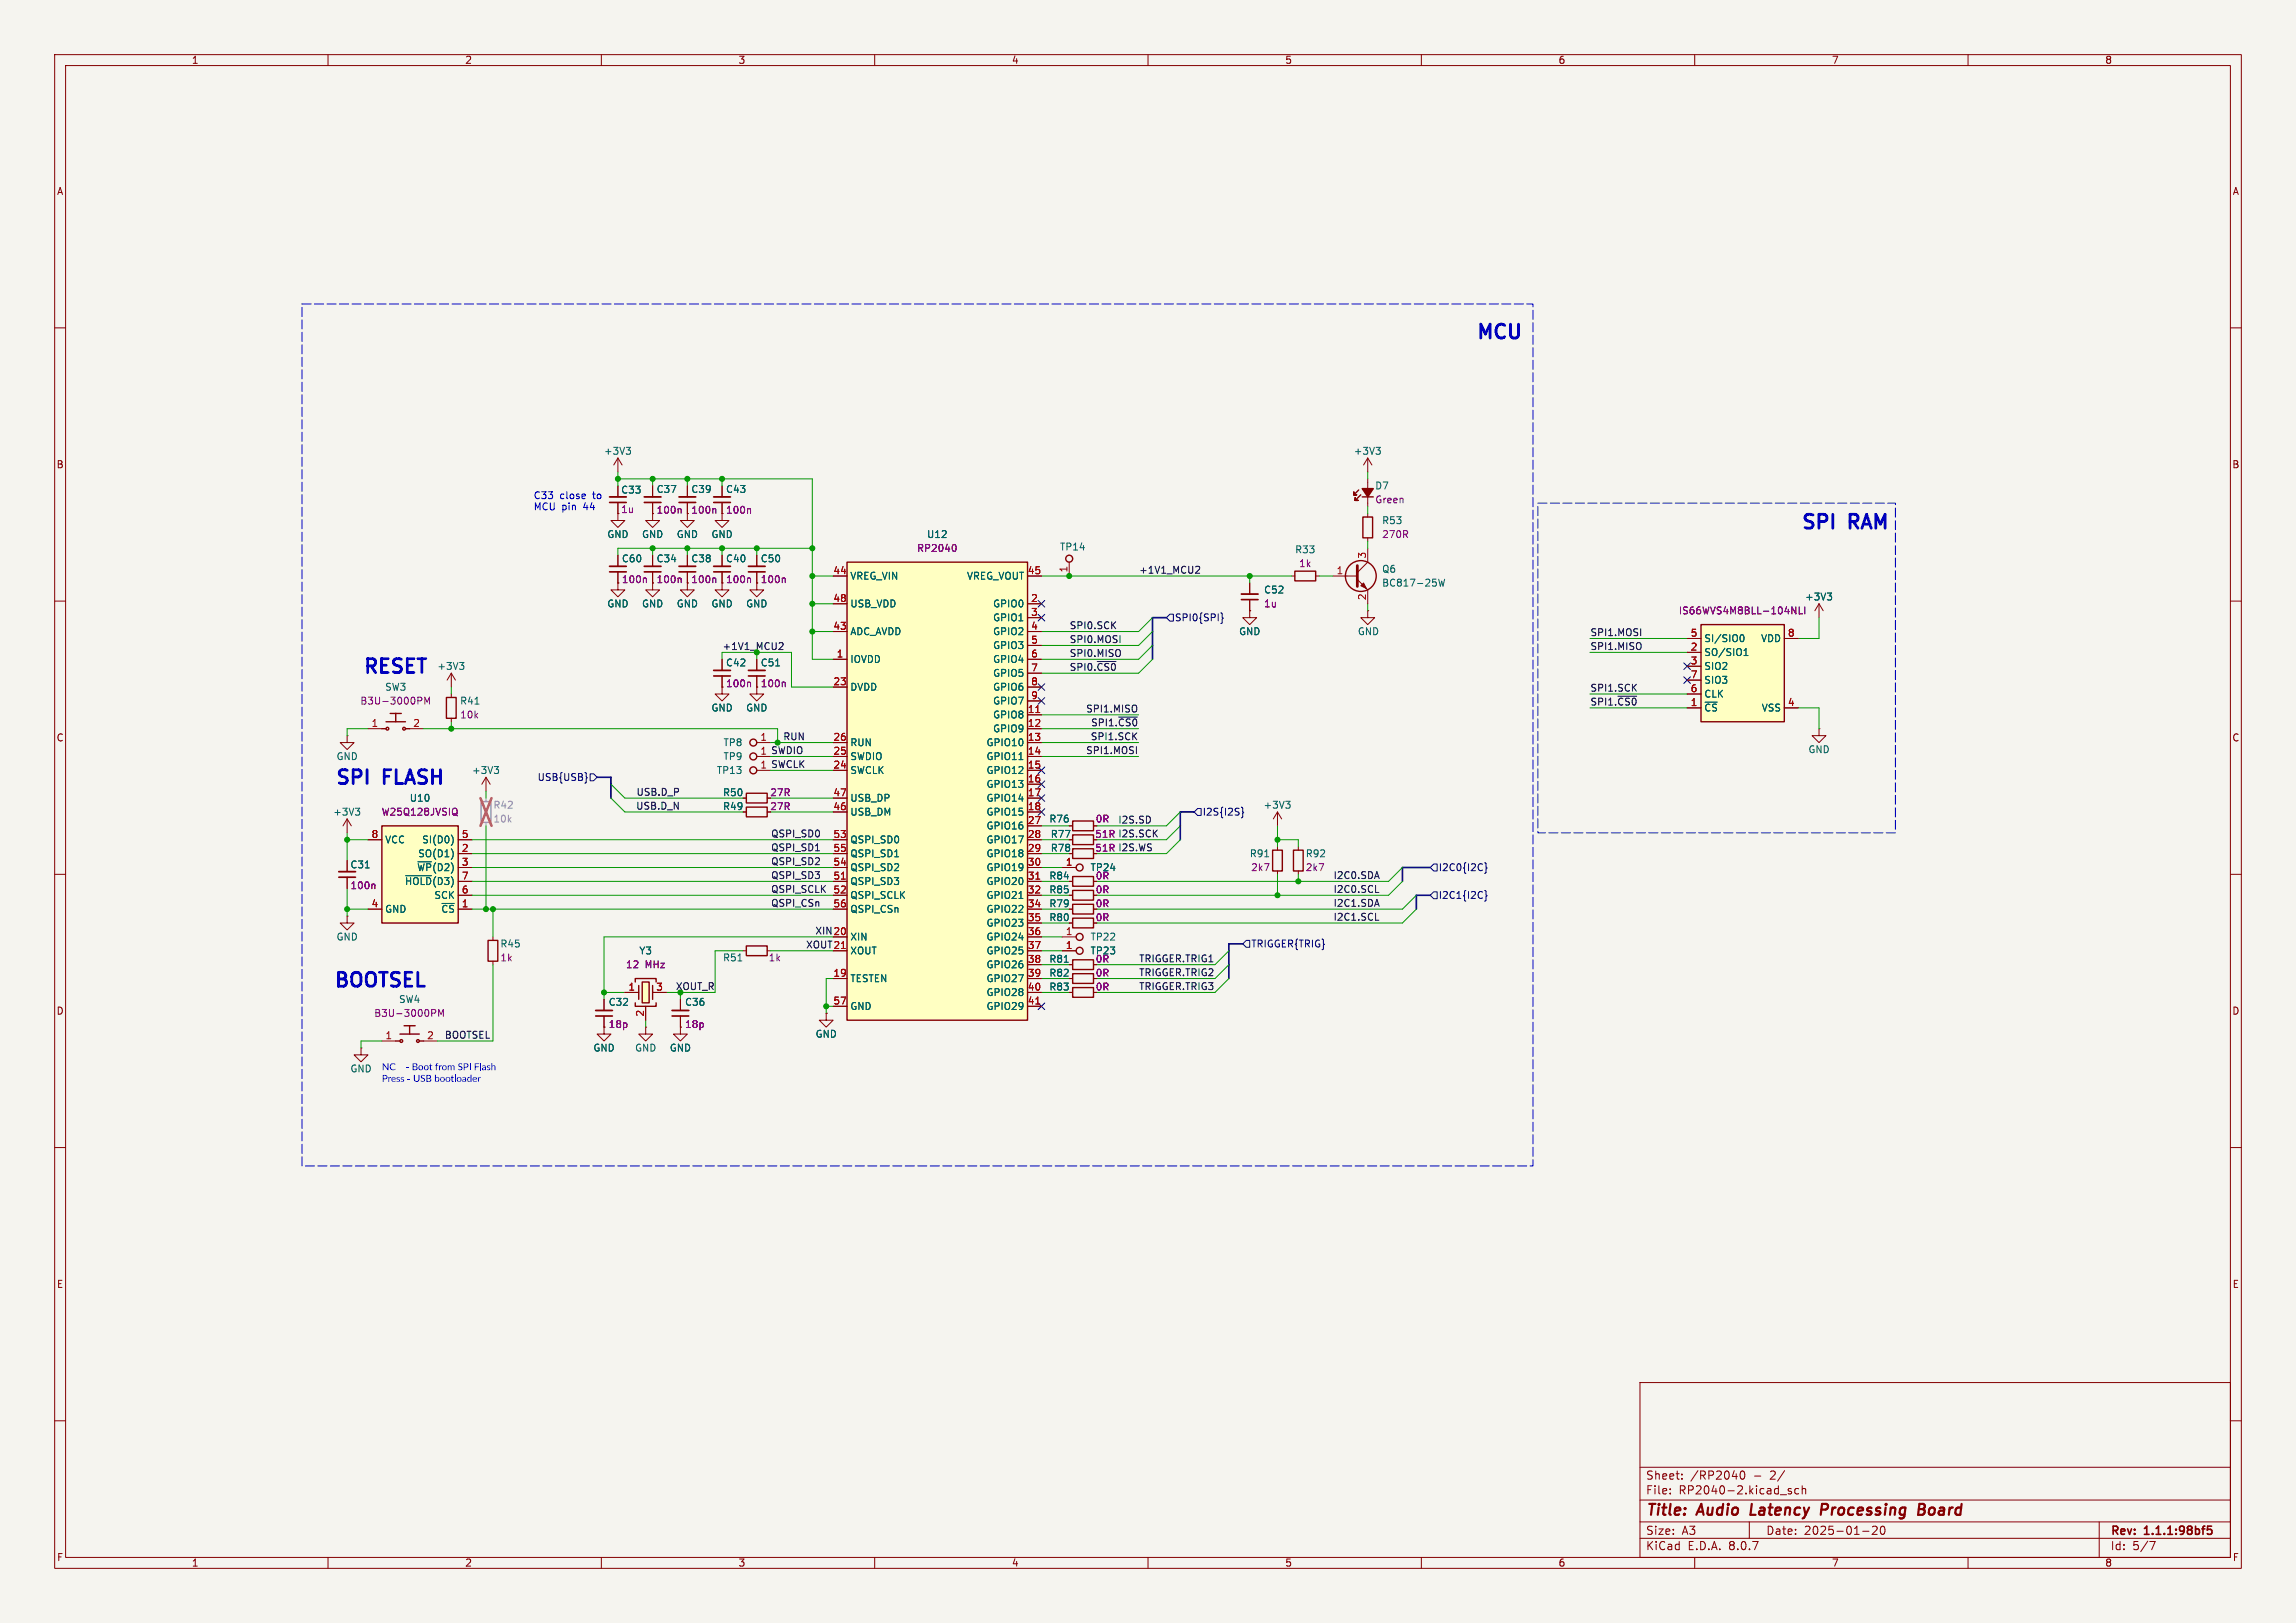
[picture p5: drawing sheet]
<svg xmlns="http://www.w3.org/2000/svg" width="420mm" height="297mm" viewBox="0 0 420 297" stroke-linecap="round" stroke-linejoin="round" font-family="sans-serif">
<defs><g id="words">
<g font-size="3.5" fill="#0000c2">
<text x="269.8" y="62.7">MCU</text>
<text x="329.2" y="97.5">SPI</text>
<text x="338.3" y="97.5">RAM</text>
<text x="66.1" y="124">RESET</text>
<text x="61.1" y="144.3">SPI</text>
<text x="70.2" y="144.3">FLASH</text>
<text x="60.8" y="181.4">BOOTSEL</text>
</g>
<g font-size="2.8" fill="#840000">
<text x="301" y="277.9">Title:</text>
<text x="310.6" y="277.9">Audio</text>
<text x="321.1" y="277.9">Latency</text>
<text x="334.7" y="277.9">Processing</text>
<text x="353.3" y="277.9">Board</text>
</g>
<g font-size="2.1" fill="#840000">
<text x="301" y="273.7">File:</text>
<text x="301" y="271">Sheet:</text>
<text x="307.1" y="273.7">RP2040-2.kicad_sch</text>
<text x="309.2" y="271">/RP2040</text>
<text x="320.8" y="271">-</text>
<text x="324" y="271">2/</text>
<text x="301" y="281.1">Size:</text>
<text x="307.6" y="281.1">A3</text>
<text x="323" y="281.1">Date:</text>
<text x="330" y="281.1">2025-01-20</text>
<text x="386" y="281.3">Rev:</text>
<text x="392.4" y="281.3">1.1.1:98bf5</text>
<text x="301" y="283.9">KiCad</text>
<text x="308.7" y="283.9">E.D.A.</text>
<text x="316.3" y="283.9">8.0.7</text>
<text x="386" y="283.9">Id:</text>
<text x="390.1" y="283.9">5/7</text>
</g>
<g font-size="1.8" fill="#840000">
<text x="35" y="11.9">1</text>
<text x="85" y="11.9">2</text>
<text x="135" y="11.9">3</text>
<text x="185" y="11.9">4</text>
<text x="235" y="11.9">5</text>
<text x="285" y="11.9">6</text>
<text x="335" y="11.9">7</text>
<text x="385" y="11.9">8</text>
<text x="10.3" y="35.9">A</text>
<text x="408.3" y="35.9">A</text>
<text x="10.3" y="85.9">B</text>
<text x="408.2" y="85.9">B</text>
<text x="113.5" y="90.5">C33</text>
<text x="10.3" y="135.9">C</text>
<text x="408.2" y="135.9">C</text>
<text x="140.8" y="145.9">27R</text>
<text x="140.8" y="148.4">27R</text>
<text x="200.2" y="153.5">51R</text>
<text x="200.3" y="150.7">0R</text>
<text x="64" y="159.1">C31</text>
<text x="200.2" y="156.1">51R</text>
<text x="200.3" y="163.7">0R</text>
<text x="200.3" y="166.2">0R</text>
<text x="200.3" y="168.8">0R</text>
<text x="200.3" y="178.9">0R</text>
<text x="200.3" y="176.4">0R</text>
<text x="10.3" y="185.9">D</text>
<text x="200.3" y="181.5">0R</text>
<text x="408.2" y="185.9">D</text>
<text x="10.3" y="235.9">E</text>
<text x="408.3" y="235.9">E</text>
<text x="10.3" y="285.9">F</text>
<text x="35" y="286.9">1</text>
<text x="85" y="286.9">2</text>
<text x="135" y="286.9">3</text>
<text x="185" y="286.9">4</text>
<text x="235" y="286.9">5</text>
<text x="285" y="286.9">6</text>
<text x="335" y="286.9">7</text>
<text x="385" y="286.9">8</text>
<text x="408.3" y="285.9">F</text>
</g>
<g font-size="1.8" fill="#006464">
<text x="110.4" y="83.4">+3V3</text>
<text x="247.6" y="83.4">+3V3</text>
<text x="251.5" y="89.8">D7</text>
<text x="120" y="90.4">C37</text>
<text x="126.4" y="90.4">C39</text>
<text x="132.7" y="90.4">C43</text>
<text x="111" y="98.7">GND</text>
<text x="117.3" y="98.7">GND</text>
<text x="123.7" y="98.7">GND</text>
<text x="130" y="98.7">GND</text>
<text x="169.5" y="98.7">U12</text>
<text x="193.8" y="100.9">TP14</text>
<text x="236.8" y="101.4">R33</text>
<text x="252.7" y="96.1">R53</text>
<text x="113.7" y="103.1">C60</text>
<text x="120" y="103.1">C34</text>
<text x="126.4" y="103.1">C38</text>
<text x="132.7" y="103.1">C40</text>
<text x="139.1" y="103.1">C50</text>
<text x="155.4" y="106.3">VREG_VIN</text>
<text x="176.8" y="106.3">VREG_VOUT</text>
<text x="252.7" y="107.5">BC817-25W</text>
<text x="252.7" y="105">Q6</text>
<text x="111" y="111.4">GND</text>
<text x="117.3" y="111.4">GND</text>
<text x="123.7" y="111.4">GND</text>
<text x="130" y="111.4">GND</text>
<text x="136.4" y="111.4">GND</text>
<text x="155.4" y="111.4">USB_VDD</text>
<text x="181.6" y="111.4">GPIO0</text>
<text x="181.6" y="113.9">GPIO1</text>
<text x="231.1" y="108.8">C52</text>
<text x="330.1" y="110.1">+3V3</text>
<text x="155.4" y="116.4">ADC_AVDD</text>
<text x="181.6" y="116.4">GPIO2</text>
<text x="181.6" y="119">GPIO3</text>
<text x="226.6" y="116.4">GND</text>
<text x="248.3" y="116.4">GND</text>
<text x="311.7" y="117.7">SI/SIO0</text>
<text x="322.1" y="117.7">VDD</text>
<text x="79.9" y="122.8">+3V3</text>
<text x="132.7" y="122.1">C42</text>
<text x="139.1" y="122.1">C51</text>
<text x="155.4" y="121.5">IOVDD</text>
<text x="181.6" y="121.5">GPIO4</text>
<text x="181.6" y="124.1">GPIO5</text>
<text x="311.7" y="120.2">SO/SIO1</text>
<text x="311.7" y="122.8">SIO2</text>
<text x="311.7" y="125.3">SIO3</text>
<text x="70.4" y="126.6">SW3</text>
<text x="84.1" y="129.1">R41</text>
<text x="130" y="130.4">GND</text>
<text x="136.4" y="130.4">GND</text>
<text x="155.4" y="126.6">DVDD</text>
<text x="181.6" y="131.7">GPIO8</text>
<text x="181.6" y="126.6">GPIO6</text>
<text x="181.6" y="129.1">GPIO7</text>
<text x="311.7" y="130.4">~{CS}</text>
<text x="311.7" y="127.9">CLK</text>
<text x="322.2" y="130.4">VSS</text>
<text x="132.2" y="136.7">TP8</text>
<text x="155.4" y="136.8">RUN</text>
<text x="180.4" y="136.8">GPIO10</text>
<text x="181.6" y="134.2">GPIO9</text>
<text x="61.5" y="139.3">GND</text>
<text x="86.3" y="141.8">+3V3</text>
<text x="131" y="141.8">TP13</text>
<text x="132.2" y="139.3">TP9</text>
<text x="155.4" y="141.8">SWCLK</text>
<text x="155.4" y="139.3">SWDIO</text>
<text x="180.4" y="139.3">GPIO11</text>
<text x="180.4" y="141.8">GPIO12</text>
<text x="330.7" y="138">GND</text>
<text x="60.9" y="149.4">+3V3</text>
<text x="74.9" y="146.9">U10</text>
<text x="132.2" y="145.9">R50</text>
<text x="132.2" y="148.4">R49</text>
<text x="155.4" y="149.5">USB_DM</text>
<text x="155.4" y="146.9">USB_DP</text>
<text x="180.4" y="144.4">GPIO13</text>
<text x="180.4" y="146.9">GPIO14</text>
<text x="180.4" y="149.5">GPIO15</text>
<text x="231" y="148.2">+3V3</text>
<text x="70.4" y="154.5">VCC</text>
<text x="77.1" y="154.5">SI(D0)</text>
<text x="155.4" y="154.5">QSPI_SD0</text>
<text x="180.4" y="152">GPIO16</text>
<text x="180.4" y="154.5">GPIO17</text>
<text x="191.9" y="150.7">R76</text>
<text x="192.1" y="153.5">R77</text>
<text x="76.2" y="159.6">~{WP}(D2)</text>
<text x="76.4" y="157.1">SO(D1)</text>
<text x="155.4" y="159.6">QSPI_SD2</text>
<text x="155.4" y="157.1">QSPI_SD1</text>
<text x="180.4" y="157.1">GPIO18</text>
<text x="180.4" y="159.6">GPIO19</text>
<text x="191.9" y="161.1">R84</text>
<text x="192.1" y="156.1">R78</text>
<text x="199.4" y="159.6">TP24</text>
<text x="200.3" y="161.1">0R</text>
<text x="228.5" y="157.1">R91</text>
<text x="238.8" y="157.1">R92</text>
<text x="70.4" y="167.2">GND</text>
<text x="74" y="162.2">~{HOLD}(D3)</text>
<text x="79.4" y="164.7">SCK</text>
<text x="80.6" y="167.2">~{CS}</text>
<text x="155.4" y="162.2">QSPI_SD3</text>
<text x="155.4" y="164.7">QSPI_SCLK</text>
<text x="155.4" y="167.2">QSPI_CSn</text>
<text x="180.4" y="162.2">GPIO20</text>
<text x="180.4" y="164.7">GPIO21</text>
<text x="180.4" y="167.2">GPIO22</text>
<text x="191.9" y="163.7">R85</text>
<text x="191.9" y="166.2">R79</text>
<text x="61.5" y="172.3">GND</text>
<text x="91.4" y="173.6">R45</text>
<text x="155.4" y="172.3">XIN</text>
<text x="180.4" y="169.8">GPIO23</text>
<text x="180.4" y="172.3">GPIO24</text>
<text x="191.9" y="168.8">R80</text>
<text x="199.4" y="172.3">TP22</text>
<text x="116.9" y="174.8">Y3</text>
<text x="132.2" y="176.1">R51</text>
<text x="155.4" y="179.9">TESTEN</text>
<text x="155.4" y="174.9">XOUT</text>
<text x="180.4" y="174.9">GPIO25</text>
<text x="180.4" y="177.4">GPIO26</text>
<text x="180.4" y="179.9">GPIO27</text>
<text x="191.9" y="178.9">R82</text>
<text x="191.9" y="176.4">R81</text>
<text x="199.4" y="174.8">TP23</text>
<text x="72.9" y="183.7">SW4</text>
<text x="111.3" y="184.2">C32</text>
<text x="125.2" y="184.2">C36</text>
<text x="155.4" y="185">GND</text>
<text x="180.4" y="182.5">GPIO28</text>
<text x="180.4" y="185">GPIO29</text>
<text x="191.9" y="181.5">R83</text>
<text x="149.1" y="190.1">GND</text>
<text x="64" y="196.4">GND</text>
<text x="108.5" y="192.6">GND</text>
<text x="116.1" y="192.6">GND</text>
<text x="122.4" y="192.6">GND</text>
</g>
<g font-size="1.8" fill="#0000c2">
<text x="97.5" y="91.5">C33</text>
<text x="97.5" y="93.6">MCU pin</text>
<text x="102.4" y="91.5">close</text>
<text x="106.8" y="93.6">44</text>
<text x="108.6" y="91.5">to</text>
<text x="69.8" y="196.2">NC</text>
<text x="74.2" y="196.2">- Boot from SPIFlash</text>
<text x="69.8" y="198.4">Press- USBbootloader</text>
</g>
<g font-size="1.8" fill="#840084">
<text x="113.5" y="94.1">1u</text>
<text x="120" y="94.2">100n</text>
<text x="126.4" y="94.2">100n</text>
<text x="132.7" y="94.2">100n</text>
<text x="251.5" y="92.3">Green</text>
<text x="167.7" y="101.2">RP2040</text>
<text x="252.7" y="98.7">270R</text>
<text x="113.7" y="106.9">100n</text>
<text x="120" y="106.9">100n</text>
<text x="126.4" y="106.9">100n</text>
<text x="132.7" y="106.9">100n</text>
<text x="139.1" y="106.9">100n</text>
<text x="237.5" y="104">1k</text>
<text x="231.1" y="111.3">1u</text>
<text x="307" y="112.6">IS66WVS4M8BLL-104NLI</text>
<text x="132.7" y="126">100n</text>
<text x="139.1" y="126">100n</text>
<text x="65.8" y="129.1">B3U-3000PM</text>
<text x="84.1" y="131.7">10k</text>
<text x="69.7" y="149.4">W25Q128JVSIQ</text>
<text x="228.8" y="159.6">2k7</text>
<text x="238.8" y="159.6">2k7</text>
<text x="64" y="162.9">100n</text>
<text x="91.4" y="176.1">1k</text>
<text x="114.4" y="177.4">12</text>
<text x="118" y="177.4">MHz</text>
<text x="140.5" y="176.1">1k</text>
<text x="68.4" y="186.3">B3U-3000PM</text>
<text x="111.3" y="188.3">18p</text>
<text x="125.2" y="188.3">18p</text>
</g>
<g font-size="1.8" fill="#a90000">
<text x="152.4" y="105.2">44</text>
<text x="187.9" y="105.2">45</text>
<text x="195.3" y="104.8" transform="rotate(-90 195.3 104.8)">1</text>
<text x="244.4" y="105.2">1</text>
<text x="249.9" y="102.3" transform="rotate(-90 249.9 102.3)">3</text>
<text x="152.4" y="110.2">48</text>
<text x="188.5" y="110.2">2</text>
<text x="188.5" y="112.8">3</text>
<text x="249.9" y="109.9" transform="rotate(-90 249.9 109.9)">2</text>
<text x="152.4" y="115.3">43</text>
<text x="188.5" y="115.3">4</text>
<text x="188.5" y="117.9">5</text>
<text x="309.2" y="119.1">2</text>
<text x="309.2" y="116.6">5</text>
<text x="327" y="116.6">8</text>
<text x="152.4" y="125.5">23</text>
<text x="153" y="120.4">1</text>
<text x="188.5" y="120.4">6</text>
<text x="188.5" y="122.9">7</text>
<text x="188.5" y="125.5">8</text>
<text x="309.2" y="121.7">3</text>
<text x="309.2" y="124.2">7</text>
<text x="187.9" y="130.6">11</text>
<text x="188.5" y="128">9</text>
<text x="309.2" y="129.3">1</text>
<text x="309.2" y="126.7">6</text>
<text x="327" y="129.3">4</text>
<text x="67.9" y="133.1">1</text>
<text x="75.5" y="133.1">2</text>
<text x="139" y="135.6">1</text>
<text x="152.4" y="135.6">26</text>
<text x="187.9" y="133.1">12</text>
<text x="187.9" y="135.6">13</text>
<text x="152.4" y="140.7">24</text>
<text x="152.4" y="138.2">25</text>
<text x="187.9" y="138.2">14</text>
<text x="187.9" y="140.7">15</text>
<text x="187.9" y="143.3">16</text>
<text x="152.4" y="148.3">46</text>
<text x="152.4" y="145.8">47</text>
<text x="187.9" y="145.8">17</text>
<text x="187.9" y="148.3">18</text>
<text x="67.9" y="153.4">8</text>
<text x="84.4" y="156">2</text>
<text x="84.4" y="153.4">5</text>
<text x="152.4" y="153.4">53</text>
<text x="152.4" y="156">55</text>
<text x="187.9" y="150.9">27</text>
<text x="187.9" y="153.4">28</text>
<text x="187.9" y="156">29</text>
<text x="84.4" y="158.5">3</text>
<text x="84.4" y="161">7</text>
<text x="152.4" y="161">51</text>
<text x="152.4" y="158.5">54</text>
<text x="187.9" y="158.5">30</text>
<text x="187.9" y="161">31</text>
<text x="194.9" y="158.5">1</text>
<text x="67.9" y="166.1">4</text>
<text x="84.4" y="166.1">1</text>
<text x="84.4" y="163.6">6</text>
<text x="152.4" y="163.6">52</text>
<text x="152.4" y="166.1">56</text>
<text x="187.9" y="163.6">32</text>
<text x="187.9" y="166.1">34</text>
<text x="152.4" y="171.2">20</text>
<text x="152.4" y="173.7">21</text>
<text x="187.9" y="168.7">35</text>
<text x="187.9" y="171.2">36</text>
<text x="187.9" y="173.7">37</text>
<text x="194.9" y="173.7">1</text>
<text x="194.9" y="171.2">1</text>
<text x="152.4" y="178.8">19</text>
<text x="187.9" y="176.3">38</text>
<text x="187.9" y="178.8">39</text>
<text x="114.9" y="181.4">1</text>
<text x="119.9" y="181.4">3</text>
<text x="152.4" y="183.9">57</text>
<text x="187.9" y="181.4">40</text>
<text x="187.9" y="183.9">41</text>
<text x="70.4" y="190.2">1</text>
<text x="78" y="190.2">2</text>
<text x="117.9" y="186.1" transform="rotate(-90 117.9 186.1)">2</text>
</g>
<g font-size="1.8" fill="#0f0f0f">
<text x="208.3" y="105.1">+1V1_MCU2</text>
<text x="195.6" y="115.2">SPI0.SCK</text>
<text x="195.6" y="117.8">SPI0.MOSI</text>
<text x="290.8" y="119">SPI1.MISO</text>
<text x="290.8" y="116.5">SPI1.MOSI</text>
<text x="195.6" y="122.8">SPI0.~{CS0}</text>
<text x="195.6" y="120.3">SPI0.MISO</text>
<text x="198.6" y="130.5">SPI1.MISO</text>
<text x="290.8" y="126.7">SPI1.SCK</text>
<text x="290.8" y="129.2">SPI1.~{CS0}</text>
<text x="143.2" y="135.5">RUN</text>
<text x="199.4" y="135.5">SPI1.SCK</text>
<text x="199.5" y="133">SPI1.~{CS0}</text>
<text x="139" y="140.7">1 SWCLK</text>
<text x="139" y="138.2">1 SWDIO</text>
<text x="198.6" y="138.1">SPI1.MOSI</text>
<text x="116.3" y="148.2">USB.D_N</text>
<text x="116.3" y="145.7">USB.D_P</text>
<text x="141" y="153.3">QSPI_SD0</text>
<text x="141" y="155.9">QSPI_SD1</text>
<text x="200.2" y="153.5">51R I2S.SCK</text>
<text x="204.5" y="150.8">I2S.SD</text>
<text x="141" y="158.4">QSPI_SD2</text>
<text x="141" y="160.9">QSPI_SD3</text>
<text x="200.2" y="156.1">51R I2S.WS</text>
<text x="243.8" y="160.9">I2C0.SDA</text>
<text x="141" y="166">QSPI_CSn</text>
<text x="141" y="163.5">QSPI_SCLK</text>
<text x="243.8" y="166">I2C1.SDA</text>
<text x="243.8" y="163.5">I2C0.SCL</text>
<text x="147.4" y="173.6">XOUT21</text>
<text x="149.1" y="171.1">XIN 20</text>
<text x="243.8" y="168.6">I2C1.SCL</text>
<text x="208.3" y="178.7">TRIGGER.TRIG2</text>
<text x="208.3" y="176.2">TRIGGER.TRIG1</text>
<text x="208.3" y="181.3">TRIGGER.TRIG3</text>
<text x="81.3" y="190.2">BOOTSEL</text>
</g>
<g font-size="1.8" fill="#000084">
<text x="214.8" y="113.9">SPI0{SPI}</text>
<text x="98.2" y="143.1">USB{USB}</text>
<text x="219.9" y="149.5">I2S{I2S}</text>
<text x="263.1" y="159.6">I2C0{I2C}</text>
<text x="263.1" y="164.7">I2C1{I2C}</text>
<text x="228.8" y="173.6">TRIGGER{TRIG}</text>
</g>
<g font-size="1.8" fill="#009600">
<text x="132.1" y="119">+1V1_MCU2</text>
<text x="123.5" y="181.3">XOUT_R</text>
</g>
<text font-size="1.8" fill="#939391" x="90.2" y="148.2">R42</text>
<text font-size="1.8" fill="#9c9b98" x="90.2" y="150.7">10k</text>
</g></defs>
<path d="M0 0h420v297h-420z" fill="#f5f4ef" stroke="#f5f4ef" stroke-width=".18"/>
<g fill="none" stroke="#840000" stroke-width=".18">
<path d="M10 10h400v277h-400zM12 12h396v273h-396zM60 10v2M110 10v2M160 10v2M210 10v2M260 10v2M310 10v2M360 10v2M10 60h2M408 60h2M10 110h2"/>
<path d="M132.1 101.6v2M132.1 104.6v2.1M138.4 106.7v1.3h1.3l-1.3 1.2-1.2-1.2h1.2M138.4 106.7h.1M138.4 101.6v2M138.4 104.6v2.1M408 110h2M132.1 125.7v1.3h1.2l-1.2 1.3-1.3-1.3h1.3M132.1 125.7h.1M132.1 120.7v2M132.1 123.7v2M138.4 125.7v1.3h1.3l-1.3 1.3-1.2-1.3h1.2"/>
<path d="M138.4 125.7h.1M138.4 120.7v2M138.4 123.7v2M138.4 135.9h2.6M138.4 138.4h2.6M10 160h2M88.9 142.2v2.6M88.9 142.2l-.8 1.3M88.9 142.2l.8 1.3M138.4 141h2.6M408 160h2M194.3 174h2.5"/>
<path d="M195.6 179.1h.6M195.6 176.5h.6M195.6 181.6h.6M10 210h2M408 210h2M300 253h108v32h-108zM10 260h2M300 278.5h108M300 274.5h108M300 268.5h108M305.5 273.2v.2M305.5 272.5v.1"/>
<path d="M307.7 270.5v.2M307.7 269.8v.1M318.4 269.3l.3-.1a.8 .8 0 0 1 .5 .7 .8 .8 0 0 1-.5 .8l-.3-.2-.1-.4zM320 278.5v3M327.7 272.5l-.4-.1-.2 .2 .1 .2 .5 .2v.3h-.6M329 272.5l-.4-.1-.3 .3v.4l.1 .2h.6M329.7 272.5l.2-.1 .3 .1 .1 .9M329.7 271.9v1.5M343.3 279.4v.5l-.9 .9h1M344.1 279.4a.81 .81 0 0 0 .3 1.4l.3-.2 .1-.4-.1-.8M384 278.5v6.5M408 260h2"/>
<path d="M60 285v2M110 285v2M160 285v2M210 285v2M260 285v2M300 281.5h108M310 285v2M340.7 280.2h1.2M360 285v2M393.2 282.1h1l-.6 1.5"/>
</g>
<path d="M130.6 104.6h3M136.9 104.6h3.1M130.6 123.7h3M136.9 123.7h3.1M404.5 279.3h-.7v.7l.2-.1h.5l.1 .2-.1 .5-.2 .2-.5-.2" fill="none" stroke="#840000" stroke-width=".3"/>
<path d="M320.4 275.2l-.2 2h.9M334.1 275.2h-.8l-.3 2M334.1 276.2l-.9 .1M351 276.2h.7M351.1 275.2h.7a.49 .49 0 0 1 .3 .5 .49 .49 0 0 1-.4 .5l.2 .1a.58 .58 0 0 1-.3 .9h-.7z" fill="none" stroke="#840000" stroke-width=".4"/>
<g fill="none" stroke="#840000" stroke-width=".25">
<path d="M196.2 178.2h3.8v1.8h-3.8zM196.2 175.6h3.8v1.8h-3.8zM196.2 180.7h3.8v1.8h-3.8z"/>
<circle cx="137.8" cy="138.4" r=".63"/>
<circle cx="137.8" cy="135.9" r=".63"/>
<circle cx="137.8" cy="141" r=".63"/>
<circle cx="197.5" cy="174" r=".63"/>
</g>
<path d="M130.6 103.6h3M136.9 103.6h3.1M130.6 122.7h3M136.9 122.7h3.1" fill="none" stroke="#840000" stroke-width=".33"/>
<path d="M137.1 105.8l.2 .2v.6M143.5 105.8l.1 .2v.6M137.1 124.8l.2 .2v.7M143.5 124.8l.1 .2v.7" fill="none" stroke="#840084" stroke-width=".18"/>
<path d="M141.9 121.9h.7M90.4 140.3h.8l-.4 .5M91 140.8l.2 .2v.3l-.2 .2M194.7 176.1h.7" fill="none" stroke="#006464" stroke-width=".18"/>
<path d="M154.9 102.9h33.1v83.8h-33.1z" fill="#ffffc2"/>
<g fill="none" stroke="#840000" stroke-width=".25">
<path d="M248.5 89.7l-.9 .9v-.6v.6h.6h-.6M248.9 90.6l-1 1v-.5v.5h.5h-.5M249.2 90.9h2M249.3 94.6h1.8v3.8h-1.8zM154.9 102.9h33.1v83.8h-33.1zM236.9 104.5h3.8v1.8h-3.8zM196.2 152.8h3.8v1.8h-3.8zM196.2 155.3h3.8v1.8h-3.8zM196.2 150.2h3.8v1.8h-3.8zM236.6 155.6h1.8v3.8h-1.8zM196.2 160.4h3.8v1.8h-3.8z"/>
<circle cx="195.6" cy="102.2" r=".63"/>
<circle cx="248.9" cy="105.4" r="2.82"/>
<circle cx="197.5" cy="158.7" r=".63"/>
</g>
<g fill="none" stroke="#840000" stroke-width=".18">
<path d="M113 94v1.3h1.3l-1.3 1.2-1.2-1.2h1.2M113 94h.1M113 83.8v2.6M113 83.8l-.7 1.3M113 83.8l.8 1.3M119.4 94v1.3h1.2l-1.2 1.2-1.3-1.2h1.3M119.4 94h.1M125.7 94v1.3h1.3l-1.3 1.2-1.2-1.2h1.2M125.7 94h.1M132.1 94v1.3h1.2l-1.2 1.2-1.3-1.2h1.3M132.1 94h.1M250.2 83.8v2.6"/>
<path d="M250.2 87.6v1.9M250.2 90.8v1.9M250.2 94v.6M250.2 98.4v.7M250.2 83.8l-.8 1.3M250.2 83.8l.8 1.3M113 106.7v1.3h1.3l-1.3 1.2-1.2-1.2h1.2M113 106.7h.1M113 101.6v2M113 104.6v2.1M119.4 106.7v1.3h1.2l-1.2 1.2-1.3-1.2h1.3M119.4 106.7h.1"/>
<path d="M119.4 101.6v2M119.4 104.6v2.1M125.7 106.7v1.3h1.3l-1.3 1.2-1.2-1.2h1.2M125.7 106.7h.1M125.7 101.6v2M125.7 104.6v2.1M132.1 106.7v1.3h1.2l-1.2 1.2-1.3-1.2h1.3M132.1 106.7h.1M152.4 110.5h2.5M152.4 115.6h2.5M152.4 105.4h2.5M188 110.5h2.5"/>
<path d="M188 113h2.5M188 115.6h2.5M188 105.4h2.5M188 118.1h2.5M195.6 102.9v2.5M228.6 111.8v1.2h1.3l-1.3 1.3-1.3-1.3h1.3M228.6 111.8h.1M228.6 106.7v2M228.6 109.7v2.1M236.2 105.4h.7M240.7 105.4h.6M243.8 105.4h4.5"/>
<path d="M248.3 106l1.9 2v2.5M250.2 111.8v1.2h-1.3l1.3 1.3 1.3-1.3h-1.3M250.2 111.8h.1M250.2 100.3v2.6l-1.9 1.9M152.4 120.7h2.5M152.4 135.9h2.5M152.4 138.4h2.5M152.4 125.7h2.5M188 120.7h2.5M188 130.8h2.5M188 133.4h2.5M188 135.9h2.5"/>
<path d="M188 138.4h2.5M188 125.7h2.5M188 123.2h2.5M188 128.3h2.5M152.4 141h2.5M152.4 146.1h2.5M152.4 148.6h2.5M152.4 153.7h2.5M152.4 156.2h2.5M152.4 158.8h2.5M188 141h2.5M188 143.5h2.5"/>
<path d="M188 146.1h2.5M188 148.6h2.5M188 151.1h2.5M188 153.7h2.5M188 156.2h2.5M188 158.8h2.5M194.3 158.8h2.5M195.6 151.1h.6M195.6 153.7h.6M195.6 156.2h.6M233.7 148.6v2.5M233.7 148.6l-.8 1.3"/>
<path d="M233.7 148.6l.7 1.3M237.5 154.9v.7M237.5 159.4v.6M152.4 179.1h2.5M152.4 171.5h2.5M152.4 174h2.5M152.4 161.3h2.5M152.4 163.8h2.5M152.4 166.4h2.5M188 179.1h2.5M188 171.5h2.5M188 174h2.5"/>
<path d="M188 161.3h2.5M188 163.8h2.5M188 166.4h2.5M188 168.9h2.5M188 176.5h2.5M195.6 161.3h.6M110.5 188v1.2h1.3l-1.3 1.3-1.3-1.3h1.3M110.5 188h.1M110.5 182.9v2M110.5 185.9v2.1M118.1 188v1.2h1.3l-1.3 1.3-1.3-1.3h1.3M118.1 188h.1"/>
<path d="M124.5 188v1.2h1.2l-1.2 1.3-1.3-1.3h1.3M124.5 188h.1M124.5 182.9v2M124.5 185.9v2.1M152.4 184.2h2.5M188 181.6h2.5M188 184.2h2.5"/>
</g>
<path d="M189.5 130.4h.7M153.9 173.6h.7M153.9 160.9h.7M189.5 160.9h.7M189.5 183.7h.7" fill="none" stroke="#a90000" stroke-width=".18"/>
<path d="M114.5 81.9h.8l-.4 .4M115.1 82.3l.2 .3v.3l-.2 .2M251.7 81.9h.8l-.4 .4M252.2 82.3l.3 .3v.3l-.3 .2M263.2 106l.3 1.3 .2-.9 .3 .9 .3-1.3M186.4 139h.7M163.7 156.8h.7M235.2 146.6h.8l-.4 .5M235.7 147.1l.3 .3v.3l-.3 .2M186.4 164.4h.7" fill="none" stroke="#006464" stroke-width=".18"/>
<path d="M174.6 99.6a.79 .79 0 0 1 0 1.3M118.1 105.8l.1 .2v.6M124.4 105.8l.2 .2v.6M130.8 105.8l.1 .2v.6" fill="none" stroke="#840084" stroke-width=".18"/>
<path d="M111.5 104.6h3.1M117.9 104.6h3M124.2 104.6h3.1M227.1 109.7h3M109 185.9h3M122.9 185.9h3.1" fill="none" stroke="#840000" stroke-width=".3"/>
<path d="M111.5 103.6h3.1M117.9 103.6h3M124.2 103.6h3.1M227.1 108.7h3M109 184.9h3M122.9 184.9h3.1" fill="none" stroke="#840000" stroke-width=".33"/>
<path d="M249.2 89.4h2l-1 1.5z" fill="#840000" stroke="#840000" stroke-width=".25"/>
<path d="M248.3 103.5v3.8" fill="none" stroke="#840000" stroke-width=".51"/>
<path d="M248.9 107.2l.5-.5 .5 1z" fill="#840000" stroke="#840000" stroke-width=".18"/>
<path d="M311.1 114.3h15.3v17.8h-15.3z" fill="#ffffc2"/>
<path d="M311.1 114.3h15.3v17.8h-15.3zM89.3 172.1h1.8v3.8h-1.8zM136.5 173.1h3.8v1.8h-3.8z" fill="none" stroke="#840000" stroke-width=".25"/>
<path d="M308.6 119.4h2.5M308.6 116.8h2.5M326.4 116.8h2.5M308.6 129.5h2.5M308.6 121.9h2.5M308.6 127h2.5M308.6 124.5h2.5M326.4 129.5h2.5M90.2 171.5v.6M90.2 175.9v.6M135.9 174h.6M140.3 174h.7" fill="none" stroke="#840000" stroke-width=".18"/>
<path d="M318.4 116.4l.2-.3a.68 .68 0 0 1 .4 .7 .68 .68 0 0 1-.4 .6l-.2-.2M319 120h.7M319 119.1l.4-.4v1.3M135 175.8h.7" fill="none" stroke="#006464" stroke-width=".18"/>
<path d="M327.8 111.1l.7 1.2v-1.2M329.1 111.1v1.2h.6M330.1 111.1v1.2" fill="none" stroke="#840084" stroke-width=".18"/>
<path d="M116.8 180.3v2.6M119.4 180.3v2.6" fill="none" stroke="#ffffc2" stroke-width=".18"/>
<path d="M117.5 179.7h1.2v3.8h-1.2z" fill="#ffffc2"/>
<g fill="none" stroke="#840000" stroke-width=".25">
<path d="M136.5 145.2h3.8v1.7h-3.8zM136.5 147.7h3.8v1.8h-3.8zM116.2 179.7v-.6h3.8v.6M117.5 179.7h1.2v3.8h-1.2zM196.2 168h3.8v1.8h-3.8zM196.2 162.9h3.8v1.8h-3.8zM196.2 165.5h3.8v1.8h-3.8zM116.2 183.5v.7h3.8v-.7M116.8 180.3v2.6M119.4 180.3v2.6"/>
<circle cx="197.5" cy="171.4" r=".63"/>
</g>
<g fill="none" stroke="#840000" stroke-width=".18">
<path d="M113 91.9v2.1M119.4 88.9v2M119.4 91.9v2.1M125.7 88.9v2M125.7 91.9v2.1M132.1 88.9v2M132.1 91.9v2.1M82.5 123.2v2.5M82.5 123.2l-.7 1.3M82.5 123.2l.8 1.3M135.9 146.1h.6M135.9 148.6h.6"/>
<path d="M194.3 171.5h2.5M195.6 168.9h.6M195.6 163.8h.6M195.6 166.4h.6M114.3 181.6h2.5M118.1 184.2v2.5M119.4 181.6h2.5M151.1 185.4v1.3h1.3l-1.3 1.3-1.2-1.3h1.2M151.1 185.4h.1"/>
</g>
<path d="M88 146.7h1.8v3.8h-1.8z" fill="none" stroke="#9c9b98" stroke-width=".25"/>
<path d="M88.9 146.1v.6M88.9 150.5v.6" fill="none" stroke="#9c9b98" stroke-width=".18"/>
<path d="M87.9 146l2 5.1M89.9 146l-2 5.1" fill="none" stroke="#e75356" stroke-width=".46"/>
<path d="M111.5 91.9h3.1M117.9 91.9h3M124.2 91.9h3.1M130.6 91.9h3" fill="none" stroke="#840000" stroke-width=".3"/>
<path d="M111.5 90.9h3.1M117.9 90.9h3M124.2 90.9h3.1M130.6 90.9h3" fill="none" stroke="#840000" stroke-width=".33"/>
<path d="M124.4 93.1l.2 .2v.6M130.8 93.1l.1 .2v.6M137.1 93.1l.2 .2v.6" fill="none" stroke="#840084" stroke-width=".18"/>
<path d="M84.1 121.2h.7l-.4 .5M84.6 121.7l.2 .3v.3l-.2 .2" fill="none" stroke="#006464" stroke-width=".18"/>
<path d="M69.8 151.1h14v17.8h-14z" fill="#ffffc2"/>
<g fill="none" stroke="#840000" stroke-width=".25">
<path d="M69.8 133.4h.8M70.6 132.1h3.6M71.4 130.6h2M72.4 130.6v1.5M74.2 133.4h.7M81.7 127.6h1.7v3.8h-1.7zM69.8 151.1h14v17.8h-14zM232.8 155.6h1.8v3.8h-1.8zM72.4 190.5h.8M73.2 189.2h3.5M73.9 187.7h2M74.9 187.7v1.5"/>
<path d="M76.7 190.5h.8"/>
<circle cx="70.9" cy="133.3" r=".25"/>
<circle cx="73.9" cy="133.3" r=".25"/>
<circle cx="73.4" cy="190.5" r=".25"/>
<circle cx="76.5" cy="190.5" r=".25"/>
</g>
<g fill="none" stroke="#840000" stroke-width=".18">
<path d="M113 94h.1M113 91.9v2.1M119.4 94h.1M119.4 88.9v2M119.4 91.9v2.1M125.7 94h.1M125.7 88.9v2M125.7 91.9v2.1M132.1 94h.1M132.1 88.9v2M132.1 91.9v2.1M113 106.7h.1"/>
<path d="M113 101.6v2M113 104.6v2.1M119.4 106.7h.1M119.4 101.6v2M119.4 104.6v2.1M125.7 106.7h.1M125.7 101.6v2M125.7 104.6v2.1M132.1 106.7h.1M132.1 101.6v2M132.1 104.6v2.1M138.4 106.7h.1"/>
<path d="M138.4 101.6v2M138.4 104.6v2.1M152.4 110.5h2.5M152.4 115.6h2.5M152.4 105.4h2.5M188 110.5h2.5M188 113h2.5M188 115.6h2.5M188 105.4h2.5M188 118.1h2.5M228.6 111.8h.1M228.6 106.7v2"/>
<path d="M228.6 109.7v2.1M308.6 119.4h2.5M308.6 116.8h2.5M326.4 116.8h2.5M332.7 110.5v2.5M332.7 110.5l-.7 1.3M332.7 110.5l.8 1.3M63.5 134.6v1.3h1.3l-1.3 1.3-1.3-1.3h1.3M63.5 134.6h.1M67.3 133.4h2.5M74.9 133.4h2.6M82.5 127v.6"/>
<path d="M82.5 131.4v.7M132.1 125.7h.1M132.1 120.7v2M132.1 123.7v2M138.4 125.7h.1M138.4 120.7v2M138.4 123.7v2M152.4 120.7h2.5M152.4 135.9h2.5M152.4 138.4h2.5M152.4 125.7h2.5M188 133.4h2.5"/>
<path d="M188 120.7h2.5M188 130.8h2.5M188 135.9h2.5M188 138.4h2.5M188 125.7h2.5M188 123.2h2.5M188 128.3h2.5M308.6 129.5h2.5M308.6 121.9h2.5M308.6 127h2.5M308.6 124.5h2.5M326.4 129.5h2.5"/>
<path d="M332.7 133.4v1.2h1.3l-1.3 1.3-1.2-1.3h1.2M332.7 133.4h.1M63.5 149.9v2.5M63.5 149.9l-.8 1.2M63.5 149.9l.8 1.2M67.3 153.7h2.5M83.8 156.2h2.6M83.8 158.8h2.6M83.8 153.7h2.6M135.9 146.1h.6M135.9 148.6h.6M152.4 156.2h2.5"/>
<path d="M152.4 158.8h2.5M152.4 153.7h2.5M152.4 141h2.5M152.4 146.1h2.5M152.4 148.6h2.5M188 156.2h2.5M188 158.8h2.5M188 153.7h2.5M188 141h2.5M188 143.5h2.5M188 146.1h2.5M188 148.6h2.5"/>
<path d="M188 151.1h2.5M194.3 158.8h2.5M195.6 156.2h.6M195.6 153.7h.6M195.6 151.1h.6M233.7 154.9v.7M233.7 159.4v.6M63.5 167.6v1.3h1.3l-1.3 1.3-1.3-1.3h1.3M63.5 167.6h.1M63.5 160.5v2.1M67.3 166.4h2.5M83.8 166.4h2.6"/>
<path d="M83.8 163.8h2.6M83.8 161.3h2.6M152.4 166.4h2.5M152.4 163.8h2.5M152.4 161.3h2.5M152.4 179.1h2.5M152.4 171.5h2.5M152.4 174h2.5M188 166.4h2.5M188 163.8h2.5M188 161.3h2.5M188 179.1h2.5"/>
<path d="M188 171.5h2.5M188 174h2.5M188 168.9h2.5M188 176.5h2.5M194.3 174h2.5M195.6 166.4h.6M195.6 163.8h.6M195.6 161.3h.6M195.6 179.1h.6M195.6 168.9h.6M195.6 176.5h.6M66 191.8v1.2h1.3l-1.3 1.3-1.2-1.3h1.2"/>
<path d="M66 191.8h.1M69.8 190.5h2.6M77.5 190.5h2.5M110.5 188h.1M110.5 182.9v2M110.5 185.9v2.1M114.3 181.6h2.5M118.1 184.2v2.5M119.4 181.6h2.5M124.5 188h.1M124.5 182.9v2M124.5 185.9v2.1"/>
<path d="M151.1 185.4h.1M152.4 184.2h2.5M188 181.6h2.5M188 184.2h2.5M195.6 181.6h.6"/>
</g>
<g fill="none" stroke="#006464" stroke-width=".18">
<path d="M318.4 116.4l.2-.3a.68 .68 0 0 1 .4 .7 .68 .68 0 0 1-.4 .6l-.2-.2M319 120h.7M319 119.1l.4-.4v1.3M334.3 108.5h.7l-.4 .5M334.8 109l.2 .3v.3l-.2 .2M86.9 128.8h.7M141.9 121.9h.7M186.4 139h.7M65 147.9h.8l-.4 .5M65.6 148.4l.2 .2v.3l-.2 .3M66.8 158.8h.8M82.7 153l.2 .6-.2 .9"/>
<path d="M82.8 155.9v.8M163.7 156.8h.7M231.3 156.8h.8M74.2 160.2h4.7M186.4 164.4h.7M194.7 176.1h.7"/>
</g>
<g fill="none" stroke="#840084" stroke-width=".18">
<path d="M124.4 93.1l.2 .2v.6M130.8 93.1l.1 .2v.6M137.1 93.1l.2 .2v.6M174.6 99.6a.79 .79 0 0 1 0 1.3M118.1 105.8l.1 .2v.6M124.4 105.8l.2 .2v.6M130.8 105.8l.1 .2v.6M137.1 105.8l.2 .2v.6M143.5 105.8l.1 .2v.6M327.8 111.1l.7 1.2v-1.2M329.1 111.1v1.2h.6M330.1 111.1v1.2"/>
<path d="M76.9 127.6l.3 .2-.1 .3-.2 .1M77.7 128.8v-1.2l.4 .9 .5-.9v1.2M137.1 124.8l.2 .2v.7M143.5 124.8l.1 .2v.7M83.2 148.9l.5 .4M83.3 147.9l.1 .1a.81 .81 0 0 1-.1 1.2M68.4 161.8l.2 .2v.6M79.5 184.7l.2 .3-.1 .3-.1 .1M80.3 186v-1.3l.4 .9 .4-.9v1.3"/>
</g>
<path d="M62 160.5h3" fill="none" stroke="#840000" stroke-width=".3"/>
<path d="M62 159.5h3" fill="none" stroke="#840000" stroke-width=".33"/>
<g fill="none" stroke="#000084" stroke-width=".18">
<path d="M189.9 109.9l1.2 1.2M189.9 112.4l1.2 1.2M191.1 109.9l-1.2 1.2M191.1 112.4l-1.2 1.2M214 112.4h.6v1.3h-.6l-.6-.7zM223.3 112.2l.3 .1v.6l.2 .2-.2 .2v.6l-.3 .2M189.9 127.7l1.2 1.2M189.9 125.1l1.2 1.2M191.1 127.7l-1.2 1.2M191.1 125.1l-1.2 1.2M308 123.9l1.2 1.2M308 121.3l1.2 1.2"/>
<path d="M309.2 123.9l-1.2 1.2M309.2 121.3l-1.2 1.2M107.2 142.2l.2 .1-.2 .2M107.9 141.6h.7l.6 .6-.6 .7h-.7zM189.9 142.9l1.2 1.2M189.9 140.4l1.2 1.2M189.9 148l1.2 1.2M189.9 145.4l1.2 1.3M191.1 142.9l-1.2 1.2M191.1 140.4l-1.2 1.2M191.1 148l-1.2 1.2M191.1 145.4l-1.2 1.3"/>
<path d="M219.1 148h.6v1.2h-.6l-.7-.6zM227.1 147.7l.2 .2v.6l.2 .2-.2 .2v.6l-.2 .2M262.3 158.1h.6v1.3h-.6l-.7-.6zM271.6 157.9l.2 .2v.6l.2 .1-.2 .2v.6l-.2 .2M228 172.1h.6v1.3h-.6l-.7-.7zM262.3 163.2h.6v1.3h-.6l-.7-.7zM271.6 163l.2 .1v.6l.2 .2-.2 .2v.6l-.2 .2M189.9 183.5l1.2 1.3M191.1 183.5l-1.2 1.3"/>
</g>
<path d="M142.7 117.6l.4 .1 .1 .3-.7 .9h.7M218.9 103.6l.4 .1 .1 .3-.7 .9h.7M200.7 121.1h3.4M204.6 131.2h3.5M296 127.4h3.4M149.2 155.7h.7M251.6 168.4h.6M251.6 163.3h.6" fill="none" stroke="#0f0f0f" stroke-width=".18"/>
<path d="M55.2 55.6h225.2v157.8h-225.2zM281.3 92.1h65.4v60.3h-65.4z" fill="none" stroke="#0000c2" stroke-width=".18" stroke-dasharray="1.7 .6"/>
<path d="M213.4 113h-2.6v7.7M109.2 142.2h2.6v3.9M218.4 148.6h-2.5v5.1M261.6 158.8h-5.1v2.5M227.3 172.7h-2.5v6.4M261.6 163.8h-2.5v2.6" fill="none" stroke="#000084" stroke-width=".3"/>
<g fill="none" stroke="#009600" stroke-width=".18">
<path d="M113 87.6h35.6v33.1h3.8M113 86.4v2.5M119.4 87.6v1.3M125.7 87.6v1.3M132.1 87.6v1.3M250.2 86.4v1.2M250.2 92.7v1.3M250.2 99.1v1.2M119.4 100.3v1.3M125.7 100.3v1.3M132.1 100.3v1.3M138.4 100.3v1.3"/>
<path d="M138.4 119.4v1.3M148.6 105.4h3.8M148.6 115.6h3.8M148.6 110.5h3.8M148.6 100.3h-35.6v1.3M190.5 105.4h45.7M210.8 115.6l-2.5 2.5h-17.8M210.8 113l-2.5 2.6h-17.8M210.8 118.1l-2.5 2.6h-17.8M228.6 105.4v1.3M241.3 105.4h2.5M250.2 110.5v1.3"/>
<path d="M290.8 119.4h17.8M290.8 116.8h17.8M332.7 113v3.8h-3.8M67.3 133.4h-3.8v1.2M77.5 133.4h64.7v2.5M82.5 125.7v1.3M82.5 132.1v1.3M132.1 120.7v-1.3h12.7v6.3h7.6M141 138.4h11.4M141 135.9h11.4M190.5 133.4h17.8M190.5 130.8h17.8"/>
<path d="M190.5 138.4h17.8M190.5 135.9h17.8M210.8 120.7l-2.5 2.5h-17.8M290.8 129.5h17.8M290.8 127h17.8M328.9 129.5h3.8v3.9M63.5 153.7h3.8M63.5 152.4v5.1M86.4 158.8h66M86.4 153.7h66M86.4 156.2h66M88.9 144.8v1.3"/>
<path d="M88.9 151.1v15.3M111.8 146.1l2.5 2.5h21.6M111.8 143.5l2.5 2.6h21.6M141 148.6h11.4M141 146.1h11.4M141 141h11.4M190.5 158.8h3.8M190.5 153.7h5.1M190.5 151.1h5.1M190.5 156.2h5.1M215.9 151.1l-2.5 2.6h-12.7M215.9 148.6l-2.5 2.5h-12.7"/>
<path d="M215.9 153.7l-2.5 2.5h-12.7M233.7 151.1v3.8M233.7 153.7h3.8v1.2M256.5 158.8l-2.5 2.5h-53.3M63.5 166.4h3.8M63.5 162.6v5M86.4 161.3h66M86.4 163.8h66M86.4 166.4h66M90.2 166.4v5.1M90.2 176.5v14h-10.2M135.9 174h-5.1v7.6h-8.9"/>
<path d="M141 174h11.4M152.4 179.1h-1.3v6.3M152.4 171.5h-41.9v11.4M190.5 179.1h5.1M190.5 161.3h5.1M190.5 163.8h5.1M190.5 166.4h5.1M190.5 168.9h5.1M190.5 176.5h5.1M190.5 174h3.8M190.5 171.5h3.8M224.8 179.1l-2.6 2.5h-21.5"/>
<path d="M224.8 176.5l-2.6 2.6h-21.5M224.8 174l-2.6 2.5h-21.5M233.7 160v3.8M237.5 160v1.3M256.5 161.3l-2.5 2.5h-53.3M259.1 163.8l-2.6 2.6h-55.8M259.1 166.4l-2.6 2.5h-55.8M69.8 190.5h-3.8v1.3M110.5 181.6h3.8M118.1 186.7v1.3M124.5 181.6v1.3M151.1 184.2h1.3"/>
<path d="M190.5 181.6h5.1"/>
</g>
<path d="M189.5 130.4h.7M153.9 173.6h.7M153.9 160.9h.7M189.5 160.9h.7M189.5 183.7h.7" fill="none" stroke="#a90000" stroke-width=".18"/>
<g fill="#009600" stroke="#009600" stroke-width=".18">
<circle cx="113" cy="87.6" r=".46"/>
<circle cx="119.4" cy="87.6" r=".46"/>
<circle cx="138.4" cy="100.3" r=".46"/>
<circle cx="148.6" cy="100.3" r=".46"/>
<circle cx="148.6" cy="105.4" r=".46"/>
<circle cx="132.1" cy="100.3" r=".46"/>
<circle cx="125.7" cy="100.3" r=".46"/>
<circle cx="125.7" cy="87.6" r=".46"/>
<circle cx="132.1" cy="87.6" r=".46"/>
<circle cx="119.4" cy="100.3" r=".46"/>
<circle cx="63.5" cy="153.7" r=".46"/>
<circle cx="63.5" cy="166.4" r=".46"/>
<circle cx="82.5" cy="133.4" r=".46"/>
<circle cx="90.2" cy="166.4" r=".46"/>
<circle cx="88.9" cy="166.4" r=".46"/>
<circle cx="148.6" cy="110.5" r=".46"/>
<circle cx="148.6" cy="115.6" r=".46"/>
<circle cx="151.1" cy="184.2" r=".46"/>
<circle cx="142.2" cy="135.9" r=".46"/>
<circle cx="110.5" cy="181.6" r=".46"/>
<circle cx="233.7" cy="153.7" r=".46"/>
<circle cx="237.5" cy="161.3" r=".46"/>
<circle cx="228.6" cy="105.4" r=".46"/>
<circle cx="195.6" cy="105.4" r=".46"/>
<circle cx="233.7" cy="163.8" r=".46"/>
</g>
<use href="#words"/>
</svg>
